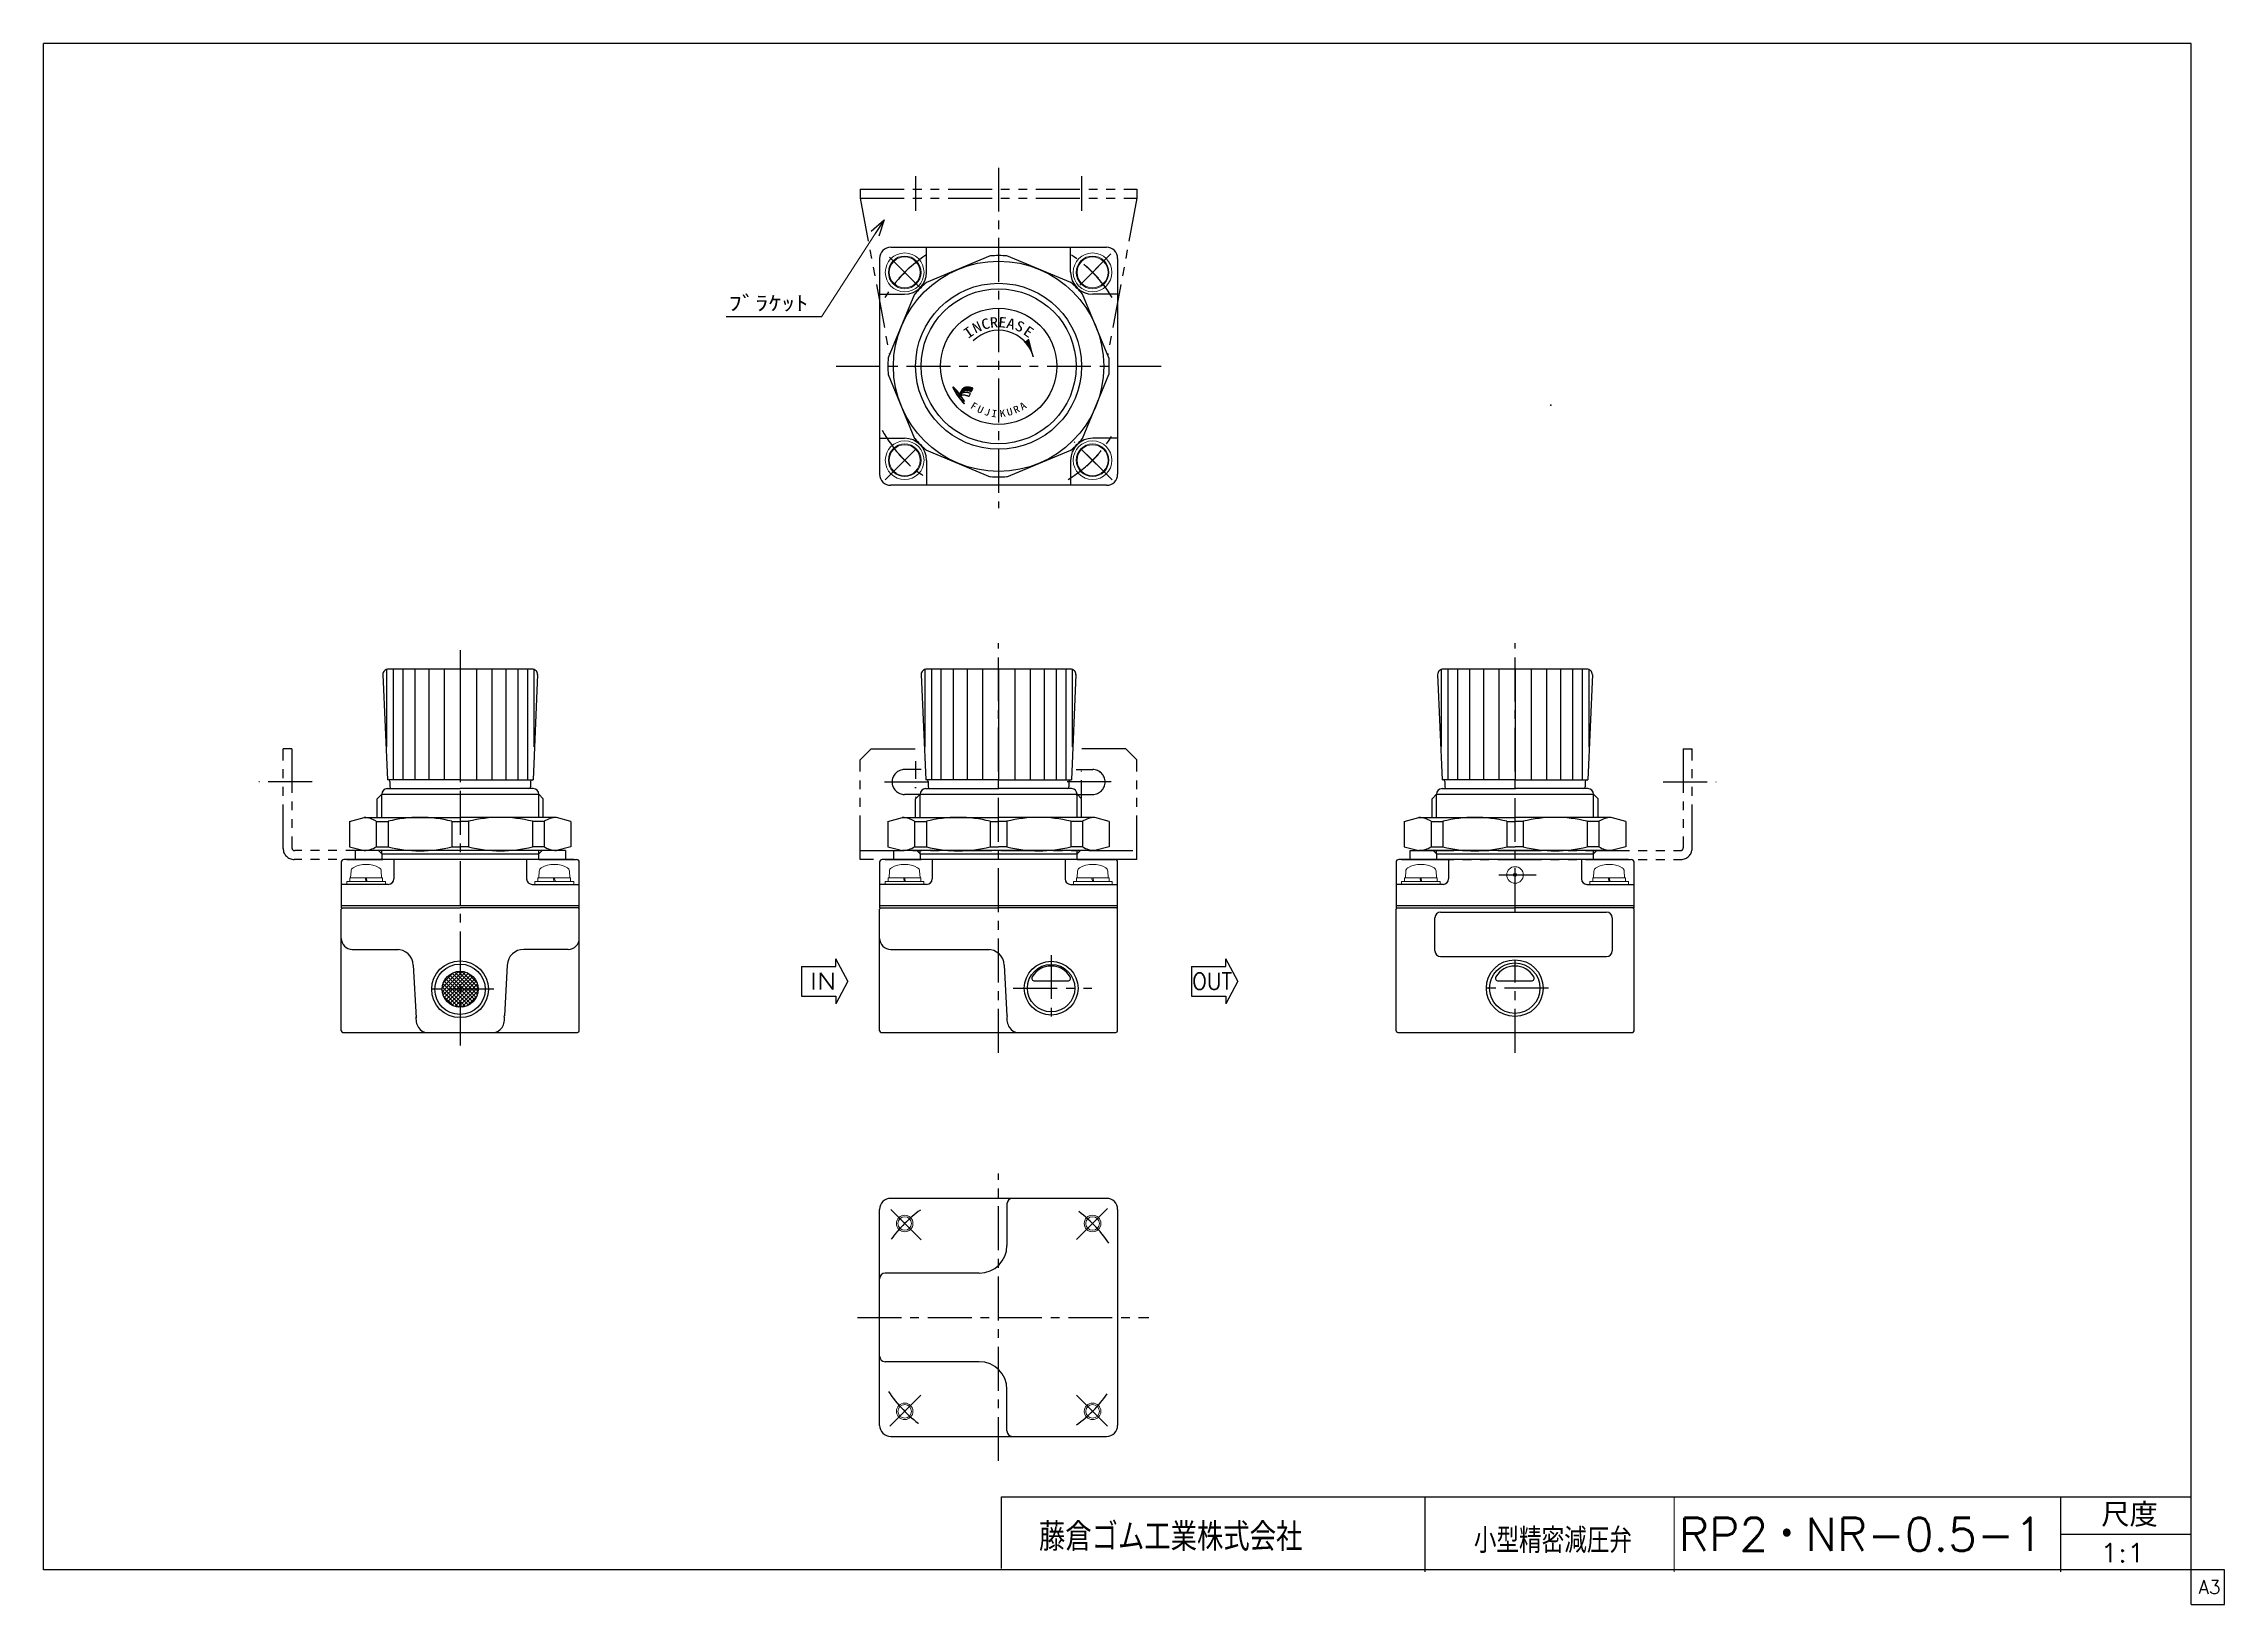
# Model space of a CAD drawing. Header units: millimetres. Extents: x -190 to 204, y -140 to 142.
import ezdxf
from ezdxf.enums import TextEntityAlignment as Align

# ---------------------------------------------------------------- set-up
doc = ezdxf.new("R2010")
doc.units = ezdxf.units.MM
doc.header["$LTSCALE"] = 0.25
doc.header["$PDSIZE"] = 1
for name, pattern in [('CENTER', [50.8, 31.75, -6.35, 6.35, -6.35]), ('DIVIDE', [31.75, 12.7, -6.35, 0, -6.35, 0, -6.35]), ('PHANTOM', [63.5, 31.75, -6.35, 6.35, -6.35, 6.35, -6.35])]:
    doc.linetypes.add(name, pattern=pattern)
doc.layers.add('Layer0014', color=7, linetype='Continuous')
doc.layers.add('ZUWAKU', color=7, linetype='Continuous')
doc.styles.add('FdaStyle0', font='txt.shx', dxfattribs={"width": 0.8, "bigfont": 'bigfont'})
doc.styles.add('FdaStyle1', font='ＭＳ ゴシック', dxfattribs={"width": 0.616})

msp = doc.modelspace()

# ---------------------------------------------------------------- texts
at = {"color": 4, "style": 'FdaStyle0'}
for s, height, width, p, p2 in [('ﾌﾞﾗｹｯﾄ', 3, 0.8, (-66.25, 93.01), (-51.85, 93.01)), ('IN', 3, 0.8, (-51.57, -29.42), (-46.77, -29.42)), ('OUT', 3, 0.8, (17.54, -29.42), (24.74, -29.42)), ('尺度', 4.275, 0.995614, (181.76, -126.47), (191.98, -126.47)), ('藤倉ゴム工業株式会社', 5.062, 0.783333, (-10.17, -130.83), (37.42, -130.83)), ('小型精密減圧弁', 4.5, 0.755952, (68.4, -131.21), (96.97, -131.21)), ('1:1', 3.375, 0.8, (181.56, -132.9), (189.66, -132.9))]:
    msp.add_text(s, height=height, dxfattribs=dict(at, width=width)).set_placement(p, p2, align=Align.FIT)
at = {"color": 4, "style": 'FdaStyle1', "width": 1.230769}
for s, height, rotation, p, p2 in [('N', 1.87, 25, (-21.67, 89.1), (-20.31, 89.73)), ('C', 1.87, 15, (-20.31, 89.76), (-18.86, 90.15)), ('R', 1.87, 5, (-18.97, 90.14), (-17.47, 90.27)), ('E', 1.87, 355, (-17.58, 90.28), (-16.09, 90.15)), ('A', 1.87, 345, (-16.19, 90.18), (-14.75, 89.79)), ('S', 1.87, 335, (-14.7, 89.89), (-13.34, 89.26)), ('I', 1.87, 35, (-22.96, 88.14), (-21.73, 89)), ('E', 1.87, 325, (-13.18, 89.11), (-11.95, 88.25)), ('F', 1.3, 328, (-22.69, 75.73), (-21.81, 75.18)), ('U', 1.3, 336, (-21.49, 75.01), (-20.54, 74.58)), ('J', 1.3, 344, (-20.2, 74.46), (-19.2, 74.17)), ('I', 1.3, 352, (-18.85, 74.1), (-17.82, 73.95)), ('K', 1.3, 8, (-17.17, 73.98), (-16.14, 74.13)), ('U', 1.3, 16, (-15.79, 74.2), (-14.78, 74.49)), ('R', 1.3, 24, (-14.45, 74.61), (-13.49, 75.04)), ('A', 1.3, 32, (-13.18, 75.2), (-12.29, 75.76))]:
    msp.add_text(s, height=height, rotation=rotation, dxfattribs=at).set_placement(p, p2, align=Align.FIT)
at = {"layer": 'Layer0014', "color": 4, "style": 'FdaStyle0', "width": 0.815985}
msp.add_text('RP2・NR-0.5-1', height=6, dxfattribs=at).set_placement((105.43, -130.84), (171.28, -130.84), align=Align.FIT)
at = {"layer": 'ZUWAKU', "color": 7, "style": 'FdaStyle0', "width": 0.8}
msp.add_text('A3', height=2.5, dxfattribs=at).set_placement((199.31, -138.62), (203.31, -138.62), align=Align.FIT)

# ---------------------------------------------------------------- blocks, each defined once
blk = doc.blocks.new('DC_GROUP_RP2・NR-0.5-1_2')
at = {"color": 4, "linetype": 'Continuous', "lineweight": 25}
blk.add_line((-22.51, 79.35), (-22.6, 79.37), dxfattribs=at)
for centre, radius, start, end in [((-23.03, 78.12), 1.35, 146.3137, 150.2603), ((-20.43, 76.48), 4.43, 145.7977, 147.2876), ((-23.74, 78.72), 0.428, 137.9478, 145.4483), ((-19.64, 75.35), 5.74, 139.6104, 140.4429), ((-23.35, 78.51), 0.863, 133.8815, 139.3431), ((-23.55, 78.71), 0.579, 126.6419, 133.6018), ((-30.28, 88.03), 10.92, 305.802, 306.198), ((-23.16, 78.37), 1.09, 123.5906, 128.4094), ((-23.37, 78.64), 0.747, 113.6113, 121.5603), ((-23.13, 78.15), 1.29, 109.8131, 114.4884), ((-23.16, 78.17), 1.26, 105.6944, 109.3068), ((-23.36, 78.92), 0.485, 101.7235, 106.5255), ((-23.12, 77.9), 1.54, 99.1241, 102.6775), ((-23.16, 78.07), 1.36, 93.8559, 98.561), ((-23.16, 78.09), 1.35, 90.2765, 94.1452), ((-23.17, 77.68), 1.75, 87.3084, 89.7512), ((-23.45, 69.8), 9.64, 87.3301, 87.8618), ((-23.05, 78.27), 1.16, 84.1175, 87.6106), ((-23.47, 74.82), 4.64, 82.4113, 83.3245), ((-23.59, 73.2), 6.25, 82.4618, 83.2741), ((-22.97, 77.96), 1.46, 78.7109, 82.0424), ((-23.86, 73.57), 5.93, 77.6612, 78.5158), ((-23.37, 75.28), 4.16, 76.5305, 78.1041), ((-24.18, 71.93), 7.61, 75.3044, 76.4448), ((-23.54, 74.39), 5.06, 74.0939, 75.2655), ((-22.27, 77.65), 2.25, 154.1596, 156.5211), ((-20.1, 76.5), 4.7, 151.9983, 153.0993), ((-21.51, 77.34), 3.06, 151.7036, 153.3939)]:
    blk.add_arc(centre, radius, start, end, dxfattribs=at)
blk = doc.blocks.new('DC_GROUP_RP2・NR-0.5-1_3')
at = {"color": 4, "linetype": 'Continuous', "lineweight": 25}
blk.add_line((-24.39, 78.42), (-24.49, 78.23), dxfattribs=at)
for centre, radius, start, end in [((-19.02, 75.55), 6.08, 155.7385, 157.3306), ((-17.04, 74.58), 8.29, 153.8872, 155.2023), ((-3.37, 68.2), 23.37, 153.7299, 154.0739)]:
    blk.add_arc(centre, radius, start, end, dxfattribs=at)
blk = doc.blocks.new('DC_GROUP_RP2・NR-0.5-1_4')
at = {"color": 4, "linetype": 'Continuous', "lineweight": 25}
for centre, radius, start, end in [((-23.39, 77.88), 0.935, 87.9667, 103.3335), ((-23.34, 77.1), 1.71, 82.9246, 90.3904), ((-17.65, 74.24), 7.73, 150.2166, 151.9818), ((-22.04, 76.78), 2.66, 143.5786, 150.7996), ((-22.47, 77.05), 2.15, 134.1532, 142.386), ((-23.65, 78.28), 0.451, 115.6669, 136.3331), ((-23.25, 77.61), 1.23, 106.453, 118.6432), ((-23.78, 73.98), 4.86, 78.9614, 82.3102), ((-23.48, 75.33), 3.48, 76.1085, 79.5651), ((-24.75, 70.46), 8.51, 74.2397, 75.6821)]:
    blk.add_arc(centre, radius, start, end, dxfattribs=at)
blk = doc.blocks.new('DC_GROUP_RP2・NR-0.5-1_5')
at = {"color": 4, "linetype": 'Continuous', "lineweight": 25}
for centre, radius, start, end in [((-53, 92.35), 33.56, 336.0229, 336.3317), ((1.47, 68.22), 26.01, 155.4396, 155.8221), ((-14.33, 75.56), 8.6, 155.419, 156.1641), ((-22.21, 79.13), 0.143, 52.5201, 66.2857), ((-22.78, 79.46), 0.712, 332.7063, 339.2217), ((-22.14, 79.22), 0.0258, 332.3209, 49.311), ((-22.42, 78.7), 0.0529, 252.8981, 295.1278), ((-22.68, 79.08), 0.514, 303.2931, 308.7069), ((-22.37, 78.71), 0.0276, 285.4206, 1.2643)]:
    blk.add_arc(centre, radius, start, end, dxfattribs=at)
blk = doc.blocks.new('DC_GROUP_RP2・NR-0.5-1_6')
at = {"color": 4, "linetype": 'Continuous', "lineweight": 25}
for centre, radius, start, end in [((-23.48, 77.44), 1.06, 101.4115, 111.7469), ((-23.52, 77.23), 1.26, 88.7756, 97.5488), ((-23.43, 76.94), 1.55, 84.5826, 92.4321), ((-23.6, 76.29), 2.22, 75.5586, 81.7984), ((-28.44, 54.94), 24.11, 76.5307, 77.0586), ((-27.05, 61.32), 17.58, 75.2581, 76.0873)]:
    blk.add_arc(centre, radius, start, end, dxfattribs=at)
blk = doc.blocks.new('DC_GROUP_RP2・NR-0.5-1_7')
at = {"color": 4, "linetype": 'Continuous', "lineweight": 25}
for centre, radius, start, end in [((-19.61, 74.77), 5.74, 146.4952, 148.654), ((-22.96, 76.98), 1.73, 140.1478, 146.2166), ((-23.01, 77.02), 1.66, 133.9103, 140.1366), ((-23.39, 77.43), 1.11, 124.9045, 134.3384), ((-23.17, 77.04), 1.55, 116.7491, 123.3108)]:
    blk.add_arc(centre, radius, start, end, dxfattribs=at)
blk = doc.blocks.new('DC_GROUP_RP2・NR-0.5-1_8')
at = {"color": 4, "linetype": 'Continuous', "lineweight": 25}
for centre, radius, start, end in [((-23.72, 77.17), 0.882, 125.0997, 135.311), ((-23.9, 77.38), 0.609, 106.7194, 123.1077), ((-23.82, 77.12), 0.889, 95.0209, 106.77), ((-23.83, 77.21), 0.792, 83.4318, 94.9938), ((-23.91, 76.39), 1.62, 77.2777, 83.6899), ((-24.65, 73.28), 4.81, 74.4539, 76.9118), ((-25.42, 70.05), 8.13, 73.7332, 75.3101), ((-39.28, 26.34), 53.99, 72.4107, 72.6038), ((-22.27, 80.2), 2.5, 253.7235, 257.0779)]:
    blk.add_arc(centre, radius, start, end, dxfattribs=at)
blk = doc.blocks.new('DC_GROUP_RP2・NR-0.5-1_9')
at = {"color": 4, "linetype": 'Continuous', "lineweight": 25}
for centre, radius, start, end in [((-22.83, 77.84), 0.073, 272.1073, 297.0668), ((-22.86, 77.87), 0.109, 305.6302, 324.6945)]:
    blk.add_arc(centre, radius, start, end, dxfattribs=at)
blk = doc.blocks.new('DC_GROUP_RP2・NR-0.5-1_10')
at = {"color": 4, "linetype": 'Continuous', "lineweight": 25}
for centre, radius, start, end in [((-22.59, 78.29), 0.0381, 38.3896, 74.0601), ((-22.61, 78.29), 0.0481, 350.6874, 21.1754)]:
    blk.add_arc(centre, radius, start, end, dxfattribs=at)
blk = doc.blocks.new('DC_GROUP_RP2・NR-0.5-1_11')
at = {"color": 4, "linetype": 'Continuous', "lineweight": 25}
for centre, radius, start, end in [((-45.22, 63.13), 25.61, 33.693, 34.9555), ((-39.82, 66.92), 19.02, 31.6958, 33.2354)]:
    blk.add_arc(centre, radius, start, end, dxfattribs=at)
blk = doc.blocks.new('DC_GROUP_RP2・NR-0.5-1_12')
at = {"color": 4, "linetype": 'Continuous', "lineweight": 25}
for centre, radius, start, end in [((-41.14, 65.55), 20.82, 34.3135, 35.9326), ((-35.5, 69.58), 13.89, 31.5928, 33.7135)]:
    blk.add_arc(centre, radius, start, end, dxfattribs=at)
blk = doc.blocks.new('DC_GROUP_RP2・NR-0.5-1_13')
at = {"color": 4, "linetype": 'Continuous', "lineweight": 25}
for centre, radius, start, end in [((-23.7, 76.93), 0.0743, 291.388, 320.612), ((-23.69, 76.9), 0.056, 336.9074, 12.2453)]:
    blk.add_arc(centre, radius, start, end, dxfattribs=at)
blk = doc.blocks.new('DC_GROUP_RP2・NR-0.5-1_14')
at = {"color": 4, "linetype": 'Continuous', "lineweight": 25}
for centre, radius, start, end in [((-23.7, 76.46), 0.0169, 260.8193, 351.1807), ((-23.98, 76.5), 0.303, 352.0672, 4.6376)]:
    blk.add_arc(centre, radius, start, end, dxfattribs=at)
blk = doc.blocks.new('DC_GROUP_RP2・NR-0.5-1_15')
at = {"color": 4, "linetype": 'Continuous', "lineweight": 25}
for centre, radius, start, end in [((-24.56, 78.89), 0.67, 192.2371, 200.6896), ((-23.77, 79.21), 1.52, 201.5019, 208.2552), ((-19.59, 81.44), 6.26, 208.0826, 210.419), ((-20.95, 80.6), 4.66, 210.0026, 213.4797), ((-8.12, 89.03), 20.01, 213.3592, 214.7519), ((-16.77, 83), 9.46, 214.6023, 216.9552), ((-12.76, 86.14), 14.56, 217.3477, 218.6891), ((-13.9, 85.03), 12.98, 218.0128, 219.9295), ((-22.27, 78.04), 2.07, 220.2779, 227.3133)]:
    blk.add_arc(centre, radius, start, end, dxfattribs=at)
blk = doc.blocks.new('DC_GROUP_RP2・NR-0.5-1_16')
at = {"color": 4, "linetype": 'Continuous', "lineweight": 25}
for centre, radius, start, end in [((-26.35, 77.18), 1.99, 46.4098, 53.1264), ((-27.09, 76.49), 3.01, 39.4447, 45.1725), ((-31.43, 72.9), 8.63, 37.5621, 39.5655)]:
    blk.add_arc(centre, radius, start, end, dxfattribs=at)
blk = doc.blocks.new('DC_GROUP_RP2・NR-0.5-1_17')
at = {"color": 4, "linetype": 'Continuous', "lineweight": 25}
for centre, radius, start, end in [((-25.17, 78.76), 0.0485, 137.1831, 190.911), ((-25.21, 78.7), 0.0872, 48.1818, 84.101)]:
    blk.add_arc(centre, radius, start, end, dxfattribs=at)
blk = doc.blocks.new('DC_GROUP_RP2・NR-0.5-1_18')
at = {"color": 4, "linetype": 'Continuous', "lineweight": 25}
for centre, radius, start, end in [((-24.59, 78.2), 0.0442, 283.2865, 322.9887), ((-24.76, 78.3), 0.237, 328.3091, 341.1705)]:
    blk.add_arc(centre, radius, start, end, dxfattribs=at)
blk = doc.blocks.new('DC_GROUP_RP2・NR-0.5-1_19')
at = {"color": 4, "linetype": 'Continuous', "lineweight": 25}
for centre, radius, start, end in [((-26.63, 78.03), 1.72, 47.4334, 54.4999), ((-28.64, 75.92), 4.64, 42.8097, 46.8039), ((-30.8, 73.92), 7.58, 40.4704, 42.783), ((-33.87, 71.14), 11.72, 39.1649, 41.0993), ((-33.25, 71.79), 10.84, 36.4519, 38.5629)]:
    blk.add_arc(centre, radius, start, end, dxfattribs=at)
blk = doc.blocks.new('DC_GROUP_RP2・NR-0.5-1_20')
at = {"color": 4, "linetype": 'Continuous', "lineweight": 25}
for centre, radius, start, end in [((-25.59, 79.34), 0.127, 138.8509, 166.2792), ((-25.64, 79.35), 0.0836, 86.8462, 123.2548)]:
    blk.add_arc(centre, radius, start, end, dxfattribs=at)
blk = doc.blocks.new('DC_GROUP_RP2・NR-0.5-1_21')
at = {"color": 4, "linetype": 'Continuous', "lineweight": 25}
for centre, radius, start, end in [((-24.43, 79.67), 1.32, 193.3258, 201.5156), ((-23.49, 80.1), 2.34, 202.9342, 210.0439), ((-16.4, 84.11), 10.49, 209.6145, 211.8441), ((-12.46, 86.49), 15.1, 211.6163, 213.1514), ((5.63, 98.41), 36.76, 213.2841, 213.9605)]:
    blk.add_arc(centre, radius, start, end, dxfattribs=at)
blk = doc.blocks.new('DC_GROUP_RP2・NR-0.5-1_22')
at = {"color": 4, "linetype": 'Continuous', "lineweight": 25}
for centre, radius, start, end in [((14.15, 106.39), 48.32, 216.1662, 216.4812), ((-1.83, 94.59), 28.45, 216.5121, 217.1406), ((42.15, 128.06), 83.72, 217.2285, 217.4483), ((-17.47, 82.32), 8.58, 217.0043, 218.598), ((-17.92, 82.06), 8.06, 219.1584, 220.9647), ((-18.15, 81.78), 7.7, 220.5305, 222.5038), ((-21.48, 78.77), 3.22, 223.039, 226.3838)]:
    blk.add_arc(centre, radius, start, end, dxfattribs=at)
blk = doc.blocks.new('DC_GROUP_RP2・NR-0.5-1_23')
at = {"color": 4, "linetype": 'Continuous', "lineweight": 25}
for p, q in [((-24.2, 78.81), (-23.74, 78.74)), ((-24.18, 78.84), (-23.68, 78.76)), ((-24.16, 78.87), (-23.61, 78.79)), ((-24.14, 78.9), (-23.5, 78.8)), ((-24.11, 78.94), (-23.32, 78.81)), ((-24.09, 78.97), (-22.35, 78.69)), ((-24.07, 79), (-22.33, 78.73)), ((-24.04, 79.03), (-22.32, 78.76)), ((-24.02, 79.06), (-22.3, 78.79)), ((-23.99, 79.09), (-22.29, 78.83)), ((-23.96, 79.12), (-22.27, 78.86)), ((-23.93, 79.16), (-22.26, 78.89)), ((-23.89, 79.18), (-22.24, 78.92)), ((-23.85, 79.21), (-22.23, 78.96)), ((-23.81, 79.24), (-22.21, 78.99)), ((-23.77, 79.27), (-22.2, 79.02)), ((-23.72, 79.3), (-22.18, 79.06)), ((-23.66, 79.33), (-22.17, 79.09)), ((-23.6, 79.35), (-22.15, 79.12)), ((-23.53, 79.38), (-22.14, 79.16)), ((-23.45, 79.4), (-22.12, 79.19)), ((-23.35, 79.42), (-22.11, 79.22)), ((-23.2, 79.43), (-22.18, 79.27)), ((-22.86, 79.41), (-22.64, 79.38)), ((-24.64, 77.89), (-24.48, 77.86)), ((-24.63, 77.92), (-24.46, 77.89)), ((-24.62, 77.85), (-24.5, 77.83)), ((-24.61, 77.95), (-24.45, 77.93)), ((-24.6, 77.99), (-24.43, 77.96)), ((-24.59, 77.81), (-24.51, 77.8)), ((-24.58, 78.02), (-24.41, 77.99)), ((-24.57, 78.05), (-24.39, 78.02)), ((-24.56, 77.77), (-24.54, 77.76)), ((-24.55, 78.09), (-24.37, 78.06)), ((-24.54, 78.12), (-24.35, 78.09)), ((-24.52, 78.15), (-24.34, 78.12)), ((-24.51, 78.18), (-24.32, 78.15)), ((-24.49, 78.22), (-24.3, 78.19)), ((-24.47, 78.25), (-24.28, 78.22)), ((-24.46, 78.28), (-24.26, 78.25)), ((-24.44, 78.32), (-24.23, 78.28)), ((-24.43, 78.35), (-24.21, 78.31)), ((-24.41, 78.38), (-24.19, 78.35)), ((-24.39, 78.41), (-24.17, 78.38)), ((-24.38, 78.45), (-24.14, 78.41)), ((-24.36, 78.48), (-24.11, 78.44)), ((-24.35, 78.51), (-24.09, 78.47)), ((-24.33, 78.55), (-24.06, 78.5)), ((-24.32, 78.58), (-24.03, 78.53)), ((-24.3, 78.61), (-24, 78.56)), ((-24.28, 78.64), (-23.97, 78.6)), ((-24.27, 78.68), (-23.94, 78.63)), ((-24.25, 78.71), (-23.9, 78.65)), ((-24.23, 78.74), (-23.85, 78.68)), ((-24.22, 78.78), (-23.8, 78.71)), ((-22.6, 78.7), (-22.39, 78.66))]:
    blk.add_line(p, q, dxfattribs=at)
blk = doc.blocks.new('DC_GROUP_RP2・NR-0.5-1_24')
at = {"color": 4, "linetype": 'Continuous', "lineweight": 25}
for p, q in [((-24.27, 77.78), (-24.2, 77.77)), ((-24.27, 77.75), (-24.18, 77.73)), ((-24.24, 77.71), (-24.15, 77.69)), ((-24.21, 77.67), (-24.12, 77.65)), ((-24.18, 77.63), (-24.09, 77.61)), ((-24.15, 77.59), (-24.07, 77.57)), ((-24.13, 77.55), (-24.04, 77.53)), ((-24.1, 77.51), (-24.01, 77.5)), ((-24.07, 77.47), (-23.98, 77.46)), ((-24.04, 77.43), (-23.96, 77.42)), ((-24.02, 77.39), (-23.93, 77.38)), ((-23.99, 77.35), (-23.91, 77.34)), ((-23.96, 77.31), (-23.88, 77.3)), ((-23.93, 77.27), (-23.85, 77.26)), ((-23.91, 77.23), (-23.83, 77.22)), ((-23.88, 77.19), (-23.8, 77.18)), ((-23.86, 77.15), (-23.78, 77.14)), ((-23.83, 77.11), (-23.75, 77.1)), ((-23.8, 77.07), (-23.73, 77.06)), ((-23.78, 77.03), (-23.7, 77.02)), ((-23.75, 76.99), (-23.68, 76.98)), ((-23.73, 76.95), (-23.65, 76.94)), ((-23.71, 76.92), (-23.63, 76.9)), ((-23.68, 76.88), (-23.65, 76.87))]:
    blk.add_line(p, q, dxfattribs=at)
blk = doc.blocks.new('DC_GROUP_RP2・NR-0.5-1_25')
at = {"color": 4, "linetype": 'Continuous', "lineweight": 25}
for p, q in [((-25.7, 79.39), (-25.53, 79.36)), ((-25.7, 79.35), (-25.48, 79.32)), ((-25.69, 79.31), (-25.44, 79.27)), ((-25.68, 79.42), (-25.59, 79.4)), ((-25.68, 79.28), (-25.39, 79.23)), ((-25.67, 79.24), (-25.35, 79.19)), ((-25.66, 79.2), (-25.31, 79.15)), ((-25.64, 79.16), (-25.27, 79.1)), ((-25.62, 79.13), (-25.23, 79.06)), ((-25.61, 79.09), (-25.19, 79.02)), ((-25.59, 79.05), (-25.15, 78.98)), ((-25.57, 79.01), (-25.12, 78.94)), ((-25.55, 78.97), (-25.08, 78.9)), ((-25.53, 78.93), (-25.05, 78.86)), ((-25.5, 78.89), (-25.01, 78.82)), ((-25.48, 78.85), (-24.98, 78.77)), ((-25.46, 78.82), (-25.21, 78.78)), ((-25.44, 78.78), (-25.21, 78.74)), ((-25.41, 78.74), (-25.2, 78.7)), ((-25.39, 78.7), (-25.19, 78.67)), ((-25.36, 78.66), (-25.18, 78.63)), ((-25.34, 78.62), (-25.16, 78.59)), ((-25.32, 78.58), (-25.14, 78.55)), ((-25.29, 78.54), (-25.12, 78.51)), ((-25.27, 78.5), (-25.1, 78.48)), ((-25.24, 78.46), (-25.08, 78.44)), ((-25.22, 78.42), (-25.06, 78.4)), ((-25.19, 78.38), (-25.04, 78.36)), ((-25.17, 78.34), (-25.02, 78.32)), ((-25.15, 78.77), (-24.94, 78.73)), ((-25.14, 78.3), (-24.99, 78.28)), ((-25.12, 78.27), (-24.97, 78.24)), ((-25.09, 78.72), (-24.91, 78.69)), ((-25.09, 78.23), (-24.95, 78.2)), ((-25.07, 78.19), (-24.92, 78.16)), ((-25.04, 78.68), (-24.87, 78.65)), ((-25.04, 78.15), (-24.9, 78.12)), ((-25.01, 78.11), (-24.87, 78.09)), ((-24.99, 78.64), (-24.84, 78.61)), ((-24.99, 78.07), (-24.85, 78.05)), ((-24.96, 78.03), (-24.82, 78.01)), ((-24.95, 78.59), (-24.8, 78.57)), ((-24.93, 77.99), (-24.8, 77.97)), ((-24.91, 78.55), (-24.77, 78.53)), ((-24.91, 77.95), (-24.77, 77.93)), ((-24.88, 77.91), (-24.74, 77.89)), ((-24.87, 78.51), (-24.74, 78.49)), ((-24.85, 77.87), (-24.72, 77.85)), ((-24.83, 78.47), (-24.71, 78.45)), ((-24.82, 77.83), (-24.69, 77.81)), ((-24.8, 78.43), (-24.68, 78.41)), ((-24.8, 77.79), (-24.66, 77.77)), ((-24.77, 78.39), (-24.64, 78.37)), ((-24.77, 77.75), (-24.64, 77.73)), ((-24.74, 77.71), (-24.61, 77.69)), ((-24.73, 78.35), (-24.61, 78.33)), ((-24.71, 77.67), (-24.58, 77.65)), ((-24.7, 78.31), (-24.58, 78.29)), ((-24.68, 77.63), (-24.55, 77.61)), ((-24.67, 78.26), (-24.55, 78.25)), ((-24.65, 77.59), (-24.53, 77.57)), ((-24.63, 78.22), (-24.54, 78.21)), ((-24.62, 77.55), (-24.5, 77.53)), ((-24.6, 78.18), (-24.56, 78.18)), ((-24.59, 77.51), (-24.47, 77.49)), ((-24.56, 77.47), (-24.44, 77.45)), ((-24.53, 77.43), (-24.41, 77.41)), ((-24.5, 77.39), (-24.38, 77.37)), ((-24.46, 77.35), (-24.35, 77.33)), ((-24.43, 77.31), (-24.32, 77.29)), ((-24.4, 77.27), (-24.29, 77.25)), ((-24.37, 77.23), (-24.26, 77.21)), ((-24.34, 77.19), (-24.23, 77.17)), ((-24.31, 77.15), (-24.2, 77.13)), ((-24.28, 77.11), (-24.16, 77.09)), ((-24.25, 77.06), (-24.13, 77.05)), ((-24.22, 77.02), (-24.1, 77.01)), ((-24.19, 76.98), (-24.07, 76.97)), ((-24.15, 76.94), (-24.04, 76.92)), ((-24.12, 76.9), (-24, 76.88)), ((-24.09, 76.86), (-23.97, 76.84)), ((-24.05, 76.82), (-23.94, 76.8)), ((-24.02, 76.78), (-23.9, 76.76)), ((-23.98, 76.74), (-23.87, 76.72)), ((-23.94, 76.7), (-23.83, 76.68)), ((-23.91, 76.66), (-23.8, 76.64)), ((-23.87, 76.62), (-23.76, 76.6)), ((-23.83, 76.57), (-23.72, 76.56)), ((-23.79, 76.53), (-23.68, 76.51)), ((-23.75, 76.49), (-23.68, 76.48)), ((-23.71, 76.45), (-23.69, 76.44))]:
    blk.add_line(p, q, dxfattribs=at)
blk = doc.blocks.new('DC_GROUP_RP2・NR-0.5-1_1')
at = {"color": 4, "linetype": 'Continuous', "lineweight": 25}
for p, q in [((-24.63, 77.9), (-24.64, 77.89)), ((-24.64, 77.89), (-24.56, 77.76)), ((-24.56, 77.76), (-24.52, 77.79)), ((-24.51, 77.76), (-24.53, 77.72)), ((-24.53, 77.72), (-24.47, 77.65)), ((-24.47, 77.87), (-24.52, 77.79)), ((-24.47, 77.65), (-24.45, 77.67)), ((-24.35, 77.79), (-24.45, 77.67)), ((-24.23, 77.81), (-24.29, 77.77)), ((-22.77, 77.8), (-22.56, 78.28))]:
    blk.add_line(p, q, dxfattribs=at)
at = {"linetype": 'Continuous'}
for name in ['DC_GROUP_RP2・NR-0.5-1_20', 'DC_GROUP_RP2・NR-0.5-1_21', 'DC_GROUP_RP2・NR-0.5-1_25', 'DC_GROUP_RP2・NR-0.5-1_19', 'DC_GROUP_RP2・NR-0.5-1_23', 'DC_GROUP_RP2・NR-0.5-1_4', 'DC_GROUP_RP2・NR-0.5-1_2', 'DC_GROUP_RP2・NR-0.5-1_5', 'DC_GROUP_RP2・NR-0.5-1_17', 'DC_GROUP_RP2・NR-0.5-1_15', 'DC_GROUP_RP2・NR-0.5-1_16', 'DC_GROUP_RP2・NR-0.5-1_22', 'DC_GROUP_RP2・NR-0.5-1_3', 'DC_GROUP_RP2・NR-0.5-1_18', 'DC_GROUP_RP2・NR-0.5-1_7', 'DC_GROUP_RP2・NR-0.5-1_8', 'DC_GROUP_RP2・NR-0.5-1_12', 'DC_GROUP_RP2・NR-0.5-1_24', 'DC_GROUP_RP2・NR-0.5-1_11', 'DC_GROUP_RP2・NR-0.5-1_6', 'DC_GROUP_RP2・NR-0.5-1_14', 'DC_GROUP_RP2・NR-0.5-1_13', 'DC_GROUP_RP2・NR-0.5-1_9', 'DC_GROUP_RP2・NR-0.5-1_10']:
    blk.add_blockref(name, (0, 0), dxfattribs=at)
blk = doc.blocks.new('DC_GROUP_RP2・NR-0.5-1_26')
at = {"color": 4, "linetype": 'Continuous', "lineweight": 25}
for p, q in [((-18.97, 103.14), (-30.5, 98.36)), ((-4.42, 98.36), (-15.96, 103.14)), ((-32.63, 96.24), (-37.41, 84.7)), ((2.48, 84.7), (-2.3, 96.24)), ((-37.41, 81.69), (-32.63, 70.15)), ((-2.3, 70.15), (2.48, 81.69)), ((-30.5, 68.03), (-18.97, 63.25)), ((-15.96, 63.25), (-4.42, 68.03))]:
    blk.add_line(p, q, dxfattribs=at)
blk.add_circle((-17.46, 83.2), 19, dxfattribs=at)
for start, end in [(85.6949, 94.3051), (130.6949, 139.3051), (40.6949, 49.3051), (175.6949, 184.3051), (355.6949, 4.3051), (220.6949, 229.3051), (310.6949, 319.3051), (265.6949, 274.3051)]:
    blk.add_arc((-17.46, 83.2), 20, start, end, dxfattribs=at)
blk = doc.blocks.new('DC_GROUP_RP2・NR-0.5-1_27')
at = {"color": 4, "linetype": 'Continuous', "lineweight": 25}
for p, q in [((-117.96, -29.06), (-115.03, -26.13)), ((-117.95, -29.76), (-114.33, -26.14)), ((-117.83, -30.34), (-113.75, -26.26)), ((-117.73, -28.13), (-115.96, -26.36)), ((-117.62, -30.84), (-113.25, -26.47)), ((-117.35, -31.28), (-112.81, -26.74)), ((-117.35, -27.45), (-112.81, -31.99)), ((-117.02, -31.66), (-112.43, -27.07)), ((-117.02, -27.07), (-112.43, -31.66)), ((-116.64, -26.74), (-112.1, -31.28)), ((-116.64, -31.99), (-112.1, -27.45)), ((-116.21, -26.47), (-111.83, -30.84)), ((-115.7, -26.26), (-111.63, -30.34)), ((-115.12, -26.14), (-111.5, -29.76)), ((-114.43, -26.13), (-111.49, -29.06)), ((-113.49, -26.36), (-111.72, -28.13)), ((-117.96, -29.66), (-115.03, -32.6)), ((-117.95, -28.97), (-114.33, -32.59)), ((-117.83, -28.39), (-113.75, -32.46)), ((-117.73, -30.6), (-115.96, -32.37)), ((-117.62, -27.88), (-113.25, -32.26)), ((-116.21, -32.26), (-111.83, -27.88)), ((-115.7, -32.46), (-111.63, -28.39)), ((-115.12, -32.59), (-111.5, -28.97)), ((-114.43, -32.6), (-111.49, -29.66)), ((-113.49, -32.37), (-111.72, -30.6))]:
    blk.add_line(p, q, dxfattribs=at)
blk = doc.blocks.new('DC_GROUP_RP2・NR-0.5-1_28')
at = {"color": 4, "linetype": 'Continuous', "lineweight": 25}
for p, q in [((-37.46, 0.98), (-34.84, 1.69)), ((-37.46, 0.98), (-37.46, -3.61)), ((-34.84, 1.69), (-17.46, 1.69)), ((-32.63, 0.98), (-32.63, -3.61)), ((-32.63, 0.98), (-30.5, 0.98)), ((-30.5, 0.98), (-30.5, -3.61)), ((-18.97, 0.98), (-18.97, -3.61)), ((-18.97, 0.98), (-17.46, 0.98)), ((-0.09, 1.69), (-17.46, 1.69)), ((-15.96, 0.98), (-17.46, 0.98)), ((-15.96, 0.98), (-15.96, -3.61)), ((-4.42, 0.98), (-4.42, -3.61)), ((-2.3, 0.98), (-4.42, 0.98)), ((-2.3, 0.98), (-2.3, -3.61)), ((2.54, 0.98), (-0.09, 1.69)), ((2.54, 0.98), (2.54, -3.61)), ((-37.46, -3.61), (-34.84, -4.31)), ((-32.63, -3.61), (-30.5, -3.61)), ((-18.97, -3.61), (-17.46, -3.61)), ((-15.96, -3.61), (-17.46, -3.61)), ((-2.3, -3.61), (-4.42, -3.61)), ((2.54, -3.61), (-0.09, -4.31))]:
    blk.add_line(p, q, dxfattribs=at)
for centre, radius, start, end in [((-35.05, -2.8), 4.49, 57.408, 87.408), ((-24.74, -21.94), 23.64, 75.8743, 104.1257), ((-10.19, -21.94), 23.64, 75.8743, 104.1257), ((0.12, -2.8), 4.49, 92.592, 122.592), ((-35.05, 0.17), 4.49, 272.592, 302.592), ((-24.74, 19.31), 23.64, 255.8743, 284.1257), ((-10.19, 19.31), 23.64, 255.8743, 284.1257), ((0.12, 0.17), 4.49, 237.408, 267.408)]:
    blk.add_arc(centre, radius, start, end, dxfattribs=at)
blk = doc.blocks.new('DC_GROUP_RP2・NR-0.5-1_29')
at = {"color": 4, "linetype": 'Continuous', "lineweight": 25}
for p, q in [((-134.73, 0.98), (-132.11, 1.69)), ((-134.73, 0.98), (-134.73, -3.61)), ((-132.11, 1.69), (-114.73, 1.69)), ((-129.89, 0.98), (-129.89, -3.61)), ((-129.89, 0.98), (-127.77, 0.98)), ((-127.77, 0.98), (-127.77, -3.61)), ((-116.23, 0.98), (-116.23, -3.61)), ((-116.23, 0.98), (-114.73, 0.98)), ((-97.35, 1.69), (-114.73, 1.69)), ((-113.23, 0.98), (-114.73, 0.98)), ((-113.23, 0.98), (-113.23, -3.61)), ((-101.69, 0.98), (-101.69, -3.61)), ((-99.56, 0.98), (-101.69, 0.98)), ((-99.56, 0.98), (-99.56, -3.61)), ((-94.73, 0.98), (-97.35, 1.69)), ((-94.73, 0.98), (-94.73, -3.61)), ((-134.73, -3.61), (-132.11, -4.31)), ((-129.89, -3.61), (-127.77, -3.61)), ((-116.23, -3.61), (-114.73, -3.61)), ((-113.23, -3.61), (-114.73, -3.61)), ((-99.56, -3.61), (-101.69, -3.61)), ((-94.73, -3.61), (-97.35, -4.31))]:
    blk.add_line(p, q, dxfattribs=at)
for centre, radius, start, end in [((-132.31, -2.8), 4.49, 57.408, 87.408), ((-122, -21.94), 23.64, 75.8743, 104.1257), ((-107.46, -21.94), 23.64, 75.8743, 104.1257), ((-97.14, -2.8), 4.49, 92.592, 122.592), ((-132.31, 0.17), 4.49, 272.592, 302.592), ((-122, 19.31), 23.64, 255.8743, 284.1257), ((-107.46, 19.31), 23.64, 255.8743, 284.1257), ((-97.14, 0.17), 4.49, 237.408, 267.408)]:
    blk.add_arc(centre, radius, start, end, dxfattribs=at)
blk = doc.blocks.new('DC_GROUP_RP2・NR-0.5-1_30')
at = {"color": 4, "linetype": 'Continuous', "lineweight": 25}
for p, q in [((55.84, 0.98), (58.46, 1.69)), ((55.84, 0.98), (55.84, -3.61)), ((58.46, 1.69), (75.84, 1.69)), ((60.67, 0.98), (60.67, -3.61)), ((60.67, 0.98), (62.8, 0.98)), ((62.8, 0.98), (62.8, -3.61)), ((74.34, 0.98), (74.34, -3.61)), ((74.34, 0.98), (75.84, 0.98)), ((93.22, 1.69), (75.84, 1.69)), ((77.34, 0.98), (75.84, 0.98)), ((77.34, 0.98), (77.34, -3.61)), ((88.88, 0.98), (88.88, -3.61)), ((91, 0.98), (88.88, 0.98)), ((91, 0.98), (91, -3.61)), ((95.84, 0.98), (93.22, 1.69)), ((95.84, 0.98), (95.84, -3.61)), ((55.84, -3.61), (58.46, -4.31)), ((60.67, -3.61), (62.8, -3.61)), ((74.34, -3.61), (75.84, -3.61)), ((77.34, -3.61), (75.84, -3.61)), ((91, -3.61), (88.88, -3.61)), ((95.84, -3.61), (93.22, -4.31))]:
    blk.add_line(p, q, dxfattribs=at)
for centre, radius, start, end in [((58.26, -2.8), 4.49, 57.408, 87.408), ((68.57, -21.94), 23.64, 75.8743, 104.1257), ((83.11, -21.94), 23.64, 75.8743, 104.1257), ((93.42, -2.8), 4.49, 92.592, 122.592), ((58.26, 0.17), 4.49, 272.592, 302.592), ((68.57, 19.31), 23.64, 255.8743, 284.1257), ((83.11, 19.31), 23.64, 255.8743, 284.1257), ((93.42, 0.17), 4.49, 237.408, 267.408)]:
    blk.add_arc(centre, radius, start, end, dxfattribs=at)
blk = doc.blocks.new('DC_GROUP_RP2・NR-0.5-1_31')
at = {"color": 4, "linetype": 'Continuous', "lineweight": 13}
for p, q in [((-30.96, -9.91), (-37.96, -9.91)), ((-37.96, -9.91), (-37.96, -10.41)), ((-30.96, -10.41), (-37.96, -10.41)), ((-31.51, -9.21), (-37.41, -9.21)), ((-37.41, -9.21), (-37.41, -9.91)), ((-37.2, -7.99), (-37.26, -9.21)), ((-31.66, -9.21), (-37.26, -9.21)), ((-34.65, -9.21), (-34.46, -9.91)), ((-34.46, -9.21), (-34.28, -9.91)), ((-31.73, -7.99), (-31.66, -9.21)), ((-31.51, -9.21), (-31.51, -9.91)), ((-30.96, -9.91), (-30.96, -10.41))]:
    blk.add_line(p, q, dxfattribs=at)
for centre, radius, start, end in [((-36.5, -8.03), 0.7, 118.2736, 177), ((-34.46, -11.81), 5, 61.7264, 118.2736), ((-32.43, -8.03), 0.7, 3, 61.7264)]:
    blk.add_arc(centre, radius, start, end, dxfattribs=at)
blk = doc.blocks.new('DC_GROUP_RP2・NR-0.5-1_32')
at = {"color": 4, "linetype": 'Continuous', "lineweight": 13}
for p, q in [((3.04, -9.91), (-3.96, -9.91)), ((-3.96, -9.91), (-3.96, -10.41)), ((3.04, -10.41), (-3.96, -10.41)), ((2.49, -9.21), (-3.41, -9.21)), ((-3.41, -9.21), (-3.41, -9.91)), ((-3.2, -7.99), (-3.26, -9.21)), ((2.34, -9.21), (-3.26, -9.21)), ((-0.65, -9.21), (-0.46, -9.91)), ((-0.46, -9.21), (-0.28, -9.91)), ((2.27, -7.99), (2.34, -9.21)), ((2.49, -9.21), (2.49, -9.91)), ((3.04, -9.91), (3.04, -10.41))]:
    blk.add_line(p, q, dxfattribs=at)
for centre, radius, start, end in [((-2.5, -8.03), 0.7, 118.2736, 177), ((-0.46, -11.81), 5, 61.7264, 118.2736), ((1.57, -8.03), 0.7, 3, 61.7264)]:
    blk.add_arc(centre, radius, start, end, dxfattribs=at)
blk = doc.blocks.new('DC_GROUP_RP2・NR-0.5-1_33')
at = {"color": 4, "linetype": 'Continuous', "lineweight": 13}
for p, q in [((-33.37, 101.23), (-35.5, 99.11)), ((-35.5, 101.23), (-33.37, 99.11))]:
    blk.add_line(p, q, dxfattribs=at)
for radius in [3.5, 2.95, 2.8]:
    blk.add_circle((-34.43, 100.17), radius, dxfattribs=at)
blk = doc.blocks.new('DC_GROUP_RP2・NR-0.5-1_34')
at = {"color": 4, "linetype": 'Continuous', "lineweight": 13}
for p, q in [((0.57, 67.29), (-1.55, 65.16)), ((-1.55, 67.29), (0.57, 65.16))]:
    blk.add_line(p, q, dxfattribs=at)
for radius in [3.5, 2.95, 2.8]:
    blk.add_circle((-0.49, 66.22), radius, dxfattribs=at)
blk = doc.blocks.new('DC_GROUP_RP2・NR-0.5-1_35')
at = {"color": 4, "linetype": 'Continuous', "lineweight": 13}
for p, q in [((-35.5, 67.29), (-33.37, 65.16)), ((-33.37, 67.29), (-35.5, 65.16))]:
    blk.add_line(p, q, dxfattribs=at)
for radius in [3.5, 2.95, 2.8]:
    blk.add_circle((-34.43, 66.22), radius, dxfattribs=at)
blk = doc.blocks.new('DC_GROUP_RP2・NR-0.5-1_36')
at = {"color": 4, "linetype": 'Continuous', "lineweight": 13}
for p, q in [((-1.55, 101.23), (0.57, 99.11)), ((0.57, 101.23), (-1.55, 99.11))]:
    blk.add_line(p, q, dxfattribs=at)
for radius in [3.5, 2.95, 2.8]:
    blk.add_circle((-0.49, 100.17), radius, dxfattribs=at)
blk = doc.blocks.new('DC_GROUP_RP2・NR-0.5-1_37')
at = {"color": 4, "linetype": 'Continuous', "lineweight": 13}
for p, q in [((62.34, -9.91), (55.34, -9.91)), ((55.34, -9.91), (55.34, -10.41)), ((62.34, -10.41), (55.34, -10.41)), ((61.79, -9.21), (55.89, -9.21)), ((55.89, -9.21), (55.89, -9.91)), ((56.1, -7.99), (56.04, -9.21)), ((61.64, -9.21), (56.04, -9.21)), ((58.65, -9.21), (58.84, -9.91)), ((58.84, -9.21), (59.02, -9.91)), ((61.57, -7.99), (61.64, -9.21)), ((61.79, -9.21), (61.79, -9.91)), ((62.34, -9.91), (62.34, -10.41))]:
    blk.add_line(p, q, dxfattribs=at)
for centre, radius, start, end in [((56.8, -8.03), 0.7, 118.2736, 177), ((58.84, -11.81), 5, 61.7264, 118.2736), ((60.87, -8.03), 0.7, 3, 61.7264)]:
    blk.add_arc(centre, radius, start, end, dxfattribs=at)
blk = doc.blocks.new('DC_GROUP_RP2・NR-0.5-1_38')
at = {"color": 4, "linetype": 'Continuous', "lineweight": 13}
for p, q in [((96.34, -9.91), (89.34, -9.91)), ((89.34, -9.91), (89.34, -10.41)), ((96.34, -10.41), (89.34, -10.41)), ((95.79, -9.21), (89.89, -9.21)), ((89.89, -9.21), (89.89, -9.91)), ((90.1, -7.99), (90.04, -9.21)), ((95.64, -9.21), (90.04, -9.21)), ((92.65, -9.21), (92.84, -9.91)), ((92.84, -9.21), (93.02, -9.91)), ((95.57, -7.99), (95.64, -9.21)), ((95.79, -9.21), (95.79, -9.91)), ((96.34, -9.91), (96.34, -10.41))]:
    blk.add_line(p, q, dxfattribs=at)
for centre, radius, start, end in [((90.8, -8.03), 0.7, 118.2736, 177), ((92.84, -11.81), 5, 61.7264, 118.2736), ((94.87, -8.03), 0.7, 3, 61.7264)]:
    blk.add_arc(centre, radius, start, end, dxfattribs=at)
blk = doc.blocks.new('DC_GROUP_RP2・NR-0.5-1_39')
at = {"color": 4, "linetype": 'Continuous', "lineweight": 13}
for p, q in [((-128.23, -9.91), (-135.23, -9.91)), ((-135.23, -9.91), (-135.23, -10.41)), ((-128.23, -10.41), (-135.23, -10.41)), ((-128.78, -9.21), (-134.68, -9.21)), ((-134.68, -9.21), (-134.68, -9.91)), ((-134.46, -7.99), (-134.53, -9.21)), ((-128.93, -9.21), (-134.53, -9.21)), ((-131.91, -9.21), (-131.73, -9.91)), ((-131.73, -9.21), (-131.54, -9.91)), ((-128.99, -7.99), (-128.93, -9.21)), ((-128.78, -9.21), (-128.78, -9.91)), ((-128.23, -9.91), (-128.23, -10.41))]:
    blk.add_line(p, q, dxfattribs=at)
for centre, radius, start, end in [((-133.76, -8.03), 0.7, 118.2736, 177), ((-131.73, -11.81), 5, 61.7264, 118.2736), ((-129.69, -8.03), 0.7, 3, 61.7264)]:
    blk.add_arc(centre, radius, start, end, dxfattribs=at)
blk = doc.blocks.new('DC_GROUP_RP2・NR-0.5-1_40')
at = {"color": 4, "linetype": 'Continuous', "lineweight": 13}
for p, q in [((-94.23, -9.91), (-101.23, -9.91)), ((-101.23, -9.91), (-101.23, -10.41)), ((-94.23, -10.41), (-101.23, -10.41)), ((-94.78, -9.21), (-100.68, -9.21)), ((-100.68, -9.21), (-100.68, -9.91)), ((-100.46, -7.99), (-100.53, -9.21)), ((-94.93, -9.21), (-100.53, -9.21)), ((-97.91, -9.21), (-97.73, -9.91)), ((-97.73, -9.21), (-97.54, -9.91)), ((-94.99, -7.99), (-94.93, -9.21)), ((-94.78, -9.21), (-94.78, -9.91)), ((-94.23, -9.91), (-94.23, -10.41))]:
    blk.add_line(p, q, dxfattribs=at)
for centre, radius, start, end in [((-99.76, -8.03), 0.7, 118.2736, 177), ((-97.73, -11.81), 5, 61.7264, 118.2736), ((-95.69, -8.03), 0.7, 3, 61.7264)]:
    blk.add_arc(centre, radius, start, end, dxfattribs=at)
blk = doc.blocks.new('DC_GROUP_RP2・NR-0.5-1_41')
at = {"color": 4, "linetype": 'Continuous', "lineweight": 13}
for radius in [1.5, 1.23]:
    blk.add_circle((-34.43, -71.68), radius, dxfattribs=at)
blk = doc.blocks.new('DC_GROUP_RP2・NR-0.5-1_42')
at = {"color": 4, "linetype": 'Continuous', "lineweight": 13}
for radius in [1.5, 1.23]:
    blk.add_circle((-34.43, -105.62), radius, dxfattribs=at)
blk = doc.blocks.new('DC_GROUP_RP2・NR-0.5-1_43')
at = {"color": 4, "linetype": 'Continuous', "lineweight": 13}
for radius in [1.5, 1.23]:
    blk.add_circle((-0.49, -71.68), radius, dxfattribs=at)
blk = doc.blocks.new('DC_GROUP_RP2・NR-0.5-1_44')
at = {"color": 4, "linetype": 'Continuous', "lineweight": 13}
for radius in [1.5, 1.23]:
    blk.add_circle((-0.49, -105.62), radius, dxfattribs=at)
blk = doc.blocks.new('_OPEN30')
at = {"color": 0, "linetype": 'ByBlock', "lineweight": -2}
for p, q in [((-1, 0.267949), (0, 0)), ((0, 0), (-1, -0.267949)), ((0, 0), (-1, 0))]:
    blk.add_line(p, q, dxfattribs=at)

# ---------------------------------------------------------------- linework, layer by layer
at = {"color": 4, "linetype": 'CENTER', "lineweight": 25}
for p, q in [((-17.46, 119.08), (-17.46, 57.58)), ((-32.46, 117.56), (-32.46, 111.3)), ((-2.46, 117.56), (-2.46, 111.3)), ((-31.58, 97.31), (-37.17, 102.9)), ((-2.78, 97.88), (2.91, 103.57)), ((-46.81, 83.2), (12.95, 83.2)), ((-37.96, 62.7), (-31.84, 68.82)), ((3.04, 62.7), (-3.82, 69.55)), ((-114.73, 31.9), (-114.73, -40.83)), ((-17.46, -40.83), (-17.46, 33.2)), ((75.84, -15.44), (75.84, 33.2)), ((72.94, -8.71), (79.68, -8.71)), ((-7.97, -23.17), (-7.97, -35)), ((75.84, -40.83), (75.84, -24.23)), ((-108.67, -29.36), (-120.77, -29.36)), ((-14.81, -29.16), (-0.61, -29.16)), ((81.89, -29.16), (69.79, -29.16)), ((-17.46, -114.59), (-17.46, -62.64)), ((-36.96, -69.15), (-31.45, -74.66)), ((-3.41, -74.59), (2.66, -68.52)), ((-42.96, -88.65), (9.69, -88.65)), ((-31.52, -102.71), (-37.59, -108.77)), ((-3.41, -102.71), (2.66, -108.77))]:
    msp.add_line(p, q, dxfattribs=at)
at = {"color": 4, "linetype": 'Continuous', "lineweight": 13}
for p, q in [((-49.45, 92.11), (-38.16, 109.69)), ((104.57, -121.09), (104.57, -134.59))]:
    msp.add_line(p, q, dxfattribs=at)
at = {"color": 4, "linetype": 'Continuous', "lineweight": 25}
for p, q in [((-38.96, 102.7), (-38.96, 63.7)), ((-36.96, 104.7), (2.04, 104.7)), ((-30.46, 100.2), (-30.46, 104.7)), ((-4.46, 100.2), (-4.46, 104.7)), ((4.04, 102.7), (4.04, 63.7)), ((-38.96, 96.2), (-34.46, 96.2)), ((4.04, 96.2), (-0.46, 96.2)), ((-49.45, 92.11), (-66.71, 92.11)), ((-12.03, 88.02), (-12.58, 87.55)), ((-12.03, 88.02), (-12.54, 87.5)), ((-11.98, 87.85), (-12.45, 87.39)), ((-11.94, 87.69), (-12.35, 87.27)), ((-11.89, 87.52), (-12.27, 87.15)), ((-11.85, 87.36), (-12.18, 87.03)), ((-11.81, 87.2), (-12.1, 86.91)), ((-11.19, 84.88), (-12.03, 88.02)), ((-11.76, 87.03), (-12.02, 86.78)), ((-11.72, 86.87), (-11.94, 86.65)), ((-11.68, 86.71), (-11.86, 86.52)), ((-11.63, 86.54), (-11.79, 86.39)), ((-11.59, 86.38), (-11.72, 86.25)), ((-11.54, 86.22), (-11.65, 86.11)), ((-11.5, 86.05), (-11.58, 85.97)), ((-11.46, 85.89), (-11.52, 85.83)), ((-11.41, 85.73), (-11.45, 85.68)), ((-11.37, 85.56), (-11.4, 85.53)), ((-11.32, 85.4), (-11.34, 85.38)), ((-11.28, 85.23), (-11.29, 85.23)), ((-38.96, 70.2), (-34.46, 70.2)), ((4.04, 70.2), (-0.46, 70.2)), ((-30.46, 66.2), (-30.46, 61.7)), ((-4.46, 66.2), (-4.46, 61.7)), ((2.04, 61.7), (-36.96, 61.7)), ((-128.04, 28.43), (-128.04, 14.42)), ((-101.75, 28.49), (-127.7, 28.49)), ((-126.85, 28.49), (-126.85, 8.49)), ((-125.13, 28.49), (-125.13, 8.49)), ((-122.96, 28.49), (-122.96, 8.49)), ((-120.42, 28.49), (-120.42, 8.49)), ((-117.64, 28.49), (-117.64, 8.49)), ((-114.73, 28.49), (-114.73, 8.49)), ((-111.82, 28.49), (-111.82, 8.49)), ((-109.03, 28.49), (-109.03, 8.49)), ((-106.5, 28.49), (-106.5, 8.49)), ((-104.32, 28.49), (-104.32, 8.49)), ((-102.6, 28.49), (-102.6, 8.49)), ((-101.41, 28.43), (-101.41, 14.42)), ((-30.78, 28.43), (-30.78, 14.42)), ((-4.49, 28.49), (-30.44, 28.49)), ((-29.59, 28.49), (-29.59, 8.49)), ((-27.87, 28.49), (-27.87, 8.49)), ((-25.69, 28.49), (-25.69, 8.49)), ((-23.16, 28.49), (-23.16, 8.49)), ((-20.37, 28.49), (-20.37, 8.49)), ((-17.46, 28.49), (-17.46, 8.49)), ((-14.55, 28.49), (-14.55, 8.49)), ((-11.77, 28.49), (-11.77, 8.49)), ((-9.24, 28.49), (-9.24, 8.49)), ((-7.06, 28.49), (-7.06, 8.49)), ((-5.34, 28.49), (-5.34, 8.49)), ((-4.15, 28.43), (-4.15, 14.42)), ((62.52, 28.43), (62.52, 14.42)), ((88.81, 28.49), (62.86, 28.49)), ((63.71, 28.49), (63.71, 8.49)), ((65.43, 28.49), (65.43, 8.49)), ((67.61, 28.49), (67.61, 8.49)), ((70.14, 28.49), (70.14, 8.49)), ((72.93, 28.49), (72.93, 8.49)), ((75.84, 28.49), (75.84, 8.49)), ((78.75, 28.49), (78.75, 8.49)), ((81.53, 28.49), (81.53, 8.49)), ((84.07, 28.49), (84.07, 8.49)), ((86.24, 28.49), (86.24, 8.49)), ((87.96, 28.49), (87.96, 8.49)), ((89.15, 28.43), (89.15, 14.42)), ((-128.7, 27.49), (-127.89, 8.49)), ((-100.75, 27.49), (-101.57, 8.49)), ((-31.44, 27.49), (-30.62, 8.49)), ((-3.49, 27.49), (-4.3, 8.49)), ((61.86, 27.49), (62.68, 8.49)), ((89.81, 27.49), (89, 8.49)), ((-114.73, 8.49), (-127.89, 8.49)), ((-127.43, 8.19), (-127.43, 7.19)), ((-114.73, 8.49), (-101.57, 8.49)), ((-102.03, 8.19), (-102.03, 7.19)), ((-17.46, 8.49), (-30.62, 8.49)), ((-30.16, 8.19), (-30.16, 7.19)), ((-17.46, 8.49), (-4.3, 8.49)), ((-4.76, 8.19), (-4.76, 7.19)), ((75.84, 8.49), (62.68, 8.49)), ((63.14, 8.19), (63.14, 7.19)), ((75.84, 8.49), (89, 8.49)), ((88.54, 8.19), (88.54, 7.19)), ((-128.91, 5.89), (-129.73, 5.07)), ((-129.73, 1.69), (-129.73, 5.07)), ((-128.91, 5.89), (-100.54, 5.89)), ((-128.91, 1.69), (-128.91, 5.89)), ((-127.91, 6.89), (-114.73, 6.89)), ((-101.54, 6.89), (-114.73, 6.89)), ((-100.54, 5.89), (-99.73, 5.07)), ((-100.54, 5.89), (-99.73, 5.07)), ((-100.54, 1.69), (-100.54, 5.89)), ((-99.73, 1.69), (-99.73, 5.07)), ((-31.65, 5.89), (-32.46, 5.07)), ((-32.46, 1.69), (-32.46, 5.07)), ((-31.65, 5.89), (-3.28, 5.89)), ((-31.65, 1.69), (-31.65, 5.89)), ((-30.65, 6.89), (-17.46, 6.89)), ((-4.28, 6.89), (-17.46, 6.89)), ((-3.28, 5.89), (-2.46, 5.07)), ((-3.28, 5.89), (-2.46, 5.07)), ((-3.28, 1.69), (-3.28, 5.89)), ((-2.46, 1.69), (-2.46, 5.07)), ((61.65, 5.89), (60.84, 5.07)), ((60.84, 1.69), (60.84, 5.07)), ((61.65, 5.89), (90.02, 5.89)), ((61.65, 1.69), (61.65, 5.89)), ((62.65, 6.89), (75.84, 6.89)), ((89.02, 6.89), (75.84, 6.89)), ((90.02, 5.89), (90.84, 5.07)), ((90.02, 5.89), (90.84, 5.07)), ((90.02, 1.69), (90.02, 5.89)), ((90.84, 1.69), (90.84, 5.07)), ((-136.23, -6.41), (-136.23, -14.66)), ((-114.73, -5.91), (-135.73, -5.91)), ((-135.23, -5.91), (-128.73, -5.91)), ((-135.23, -5.91), (-128.91, -5.91)), ((-97.35, -4.31), (-132.11, -4.31)), ((-128.91, -4.91), (-129.51, -4.31)), ((-128.91, -4.91), (-128.91, -4.31)), ((-128.91, -4.91), (-128.91, -5.91)), ((-128.91, -4.91), (-100.54, -4.91)), ((-126.73, -5.91), (-126.73, -9.41)), ((-94.23, -5.91), (-114.73, -5.91)), ((-102.73, -5.91), (-102.73, -9.41)), ((-100.54, -4.91), (-99.94, -4.31)), ((-100.54, -5.91), (-100.54, -4.31)), ((-100.54, -5.91), (-93.73, -5.91)), ((-93.23, -14.66), (-93.23, -6.41)), ((-38.96, -6.41), (-38.96, -14.66)), ((-17.46, -5.91), (-38.46, -5.91)), ((-37.96, -5.91), (-31.46, -5.91)), ((-37.96, -5.91), (-31.65, -5.91)), ((-0.09, -4.31), (-34.84, -4.31)), ((-31.65, -4.91), (-32.25, -4.31)), ((-31.65, -4.91), (-31.65, -4.31)), ((-31.65, -4.91), (-31.65, -5.91)), ((-31.65, -4.91), (-3.28, -4.91)), ((-29.46, -5.91), (-29.46, -9.41)), ((3.04, -5.91), (-17.46, -5.91)), ((-5.46, -5.91), (-5.46, -9.41)), ((-3.28, -4.91), (-2.68, -4.31)), ((-3.28, -5.91), (-3.28, -4.31)), ((-3.28, -5.91), (3.54, -5.91)), ((4.04, -14.66), (4.04, -6.41)), ((54.34, -6.41), (54.34, -14.66)), ((75.84, -5.91), (54.84, -5.91)), ((55.34, -5.91), (61.84, -5.91)), ((55.34, -5.91), (61.65, -5.91)), ((93.22, -4.31), (58.46, -4.31)), ((61.65, -4.91), (61.05, -4.31)), ((61.65, -4.91), (61.65, -4.31)), ((61.65, -4.91), (61.65, -5.91)), ((61.65, -4.91), (90.02, -4.91)), ((63.84, -5.91), (63.84, -9.41)), ((96.34, -5.91), (75.84, -5.91)), ((87.84, -5.91), (87.84, -9.41)), ((90.02, -4.91), (90.62, -4.31)), ((90.02, -5.91), (90.02, -4.31)), ((90.02, -5.91), (96.84, -5.91)), ((97.34, -14.66), (97.34, -6.41)), ((-127.73, -10.41), (-136.23, -10.41)), ((-101.73, -10.41), (-93.23, -10.41)), ((-30.46, -10.41), (-38.96, -10.41)), ((-4.46, -10.41), (4.04, -10.41)), ((62.84, -10.41), (54.34, -10.41)), ((88.84, -10.41), (97.34, -10.41)), ((-136.23, -14.21), (-114.24, -14.21)), ((-136.23, -14.66), (-114.73, -14.66)), ((-136.23, -14.86), (-136.03, -14.66)), ((-136.23, -36.86), (-136.23, -14.86)), ((-114.73, -14.21), (-93.23, -14.21)), ((-93.23, -14.66), (-114.73, -14.66)), ((-93.43, -14.66), (-93.23, -14.86)), ((-93.23, -36.86), (-93.23, -14.86)), ((-38.96, -14.21), (-16.97, -14.21)), ((-38.96, -14.66), (-17.46, -14.66)), ((-38.96, -14.86), (-38.76, -14.66)), ((-38.96, -36.86), (-38.96, -14.86)), ((-17.46, -14.21), (4.04, -14.21)), ((4.04, -14.66), (-17.46, -14.66)), ((3.84, -14.66), (4.04, -14.86)), ((4.04, -36.86), (4.04, -14.86)), ((54.34, -14.21), (76.33, -14.21)), ((54.34, -14.66), (75.84, -14.66)), ((54.34, -14.86), (54.54, -14.66)), ((54.34, -36.86), (54.34, -14.86)), ((62.38, -15.44), (92.38, -15.44)), ((75.84, -14.21), (97.34, -14.21)), ((97.34, -14.66), (75.84, -14.66)), ((97.14, -14.66), (97.34, -14.86)), ((97.34, -36.86), (97.34, -14.86)), ((61.38, -22.44), (61.38, -16.44)), ((93.38, -16.44), (93.38, -22.44)), ((-134.23, -22.16), (-125.88, -22.16)), ((-95.23, -22.16), (-103.25, -22.16)), ((-36.96, -22.16), (-19.12, -22.16)), ((-36.96, -22.16), (-19.44, -22.16)), ((62.38, -23.44), (92.38, -23.44)), ((-123.21, -25.01), (-122.71, -34.54)), ((-106.25, -25.01), (-106.73, -34.16)), ((-53.07, -25.27), (-46.86, -25.27)), ((-53.07, -25.27), (-53.07, -30.58)), ((-46.86, -25.27), (-46.86, -23.86)), ((-44.7, -27.92), (-46.86, -23.86)), ((-16.45, -25.01), (-15.97, -34.16)), ((17.39, -25.27), (23.6, -25.27)), ((17.39, -25.27), (17.39, -30.58)), ((23.6, -25.27), (23.6, -23.86)), ((25.76, -27.92), (23.6, -23.86)), ((-53.07, -30.58), (-46.86, -30.58)), ((-44.7, -27.92), (-46.86, -31.99)), ((-46.86, -30.58), (-46.86, -31.99)), ((-10.97, -27.86), (-4.96, -27.86)), ((17.39, -30.58), (23.6, -30.58)), ((25.76, -27.92), (23.6, -31.99)), ((23.6, -30.58), (23.6, -31.99)), ((72.8, -27.86), (78.8, -27.86)), ((-135.93, -37.16), (-93.53, -37.16)), ((-38.66, -37.16), (3.74, -37.16)), ((54.64, -37.16), (97.04, -37.16)), ((-38.96, -108.15), (-38.96, -69.15)), ((2.04, -67.15), (-36.96, -67.15)), ((-15.96, -68.15), (-15.96, -75.65)), ((4.04, -69.15), (4.04, -108.15)), ((-20.96, -80.65), (-37.96, -80.65)), ((-20.96, -96.65), (-37.96, -96.65)), ((-15.96, -109.15), (-15.96, -101.65)), ((-36.96, -110.15), (2.04, -110.15)), ((-16.93, -133.99), (-16.93, -121.09)), ((-16.93, -121.09), (197.94, -121.09)), ((59.57, -121.09), (59.57, -134.59)), ((174.47, -134.59), (174.47, -121.09)), ((174.47, -127.84), (197.94, -127.84))]:
    msp.add_line(p, q, dxfattribs=at)
at = {"color": 4, "linetype": 'DIVIDE', "lineweight": 25}
for p, q in [((-32.46, 11.83), (-32.46, 4.86)), ((-2.46, 5.22), (-2.46, 11.47))]:
    msp.add_line(p, q, dxfattribs=at)
at = {"color": 4, "linetype": 'Continuous', "lineweight": 25}
for centre, radius in [((-17.46, 83.2), 15), ((-17.46, 83.2), 14), ((-17.46, 83.2), 10.5), ((75.84, -8.71), 0.25), ((-114.76, -29.36), 5.13), ((-114.76, -29.36), 4.55), ((-114.73, -29.36), 3.25), ((-7.97, -29.16), 4.86), ((-7.97, -29.16), 4.28), ((75.8, -29.16), 5.13), ((75.8, -29.16), 4.55)]:
    msp.add_circle(centre, radius, dxfattribs=at)
at = {"color": 4, "linetype": 'Continuous', "lineweight": 13}
msp.add_circle((75.84, -8.71), 1.5, dxfattribs=at)
at = {"color": 4, "linetype": 'Continuous', "lineweight": 25}
for centre, radius, start, end in [((-36.96, 102.7), 2, 90, 180), ((2.04, 102.7), 2, 0, 90), ((-34.46, 100.2), 4, 270, 0), ((-0.46, 100.2), 4, 180, 270), ((-17.46, 83.2), 6.5, 15, 135), ((-34.46, 66.2), 4, 0, 90), ((-0.46, 66.2), 4, 90, 180), ((-36.96, 63.7), 2, 180, 270), ((2.04, 63.7), 2, 270, 0), ((-127.7, 27.49), 1, 90, 181.5), ((-101.75, 27.49), 1, 358.5, 90), ((-30.44, 27.49), 1, 90, 181.5), ((-4.49, 27.49), 1, 358.5, 90), ((62.86, 27.49), 1, 90, 181.5), ((88.81, 27.49), 1, 358.5, 90), ((-127.73, 8.19), 0.3, 0, 90), ((-101.73, 8.19), 0.3, 90, 180), ((-30.46, 8.19), 0.3, 0, 90), ((-4.46, 8.19), 0.3, 90, 180), ((62.84, 8.19), 0.3, 0, 90), ((88.84, 8.19), 0.3, 90, 180), ((-127.91, 5.89), 1, 90, 180), ((-127.13, 7.19), 0.3, 180, 270), ((-102.33, 7.19), 0.3, 270, 0), ((-101.54, 5.89), 1, 0, 90), ((-101.54, 5.89), 1, 0, 90), ((-30.65, 5.89), 1, 90, 180), ((-29.86, 7.19), 0.3, 180, 270), ((-5.06, 7.19), 0.3, 270, 0), ((-4.28, 5.89), 1, 0, 90), ((-4.28, 5.89), 1, 0, 90), ((62.65, 5.89), 1, 90, 180), ((63.44, 7.19), 0.3, 180, 270), ((88.24, 7.19), 0.3, 270, 0), ((89.02, 5.89), 1, 0, 90), ((89.02, 5.89), 1, 0, 90), ((-135.73, -6.41), 0.5, 90, 180), ((-93.73, -6.41), 0.5, 0, 90), ((-38.46, -6.41), 0.5, 90, 180), ((3.54, -6.41), 0.5, 0, 90), ((54.84, -6.41), 0.5, 90, 180), ((96.84, -6.41), 0.5, 0, 90), ((-127.73, -9.41), 1, 270, 0), ((-101.73, -9.41), 1, 180, 270), ((-30.46, -9.41), 1, 270, 0), ((-4.46, -9.41), 1, 180, 270), ((62.84, -9.41), 1, 270, 0), ((88.84, -9.41), 1, 180, 270), ((62.38, -16.44), 1, 90, 180), ((92.38, -16.44), 1, 0, 90), ((-134.23, -20.16), 2, 180, 270), ((-126.2, -25.16), 3, 3, 90), ((-103.25, -25.16), 3, 90, 177), ((-95.23, -20.16), 2, 270, 0), ((-36.96, -20.16), 2, 180, 270), ((-36.96, -20.16), 2, 180, 270), ((-19.44, -25.16), 3, 3, 90), ((62.38, -22.44), 1, 180, 270), ((92.38, -22.44), 1, 270, 0), ((-10.97, -27.36), 0.5, 149.07, 270), ((-7.97, -29.16), 4, 30.93, 149.07), ((-4.96, -27.36), 0.5, 270, 30.93), ((72.8, -27.36), 0.5, 149.07, 270), ((75.8, -29.16), 4, 30.93, 149.07), ((78.8, -27.36), 0.5, 270, 30.93), ((-135.93, -36.86), 0.3, 180, 270), ((-93.53, -36.86), 0.3, 270, 0), ((-38.66, -36.86), 0.3, 180, 270), ((3.74, -36.86), 0.3, 270, 0), ((54.64, -36.86), 0.3, 180, 270), ((97.04, -36.86), 0.3, 270, 0), ((-36.96, -69.15), 2, 90, 180), ((-14.96, -68.15), 1, 90, 180), ((2.04, -69.15), 2, 0, 90), ((-20.96, -75.65), 5, 270, 0), ((-37.96, -81.65), 1, 90, 180), ((-37.96, -95.65), 1, 180, 270), ((-20.96, -101.65), 5, 0, 90), ((-36.96, -108.15), 2, 180, 270), ((-14.96, -109.15), 1, 180, 270), ((2.04, -108.15), 2, 270, 0)]:
    msp.add_arc(centre, radius, start, end, dxfattribs=at)
at = {"color": 4, "linetype": 'CENTER', "lineweight": 25}
for centre, start, end in [((-17.46, 83.2), 123.2399, 148.8272), ((-17.46, 83.2), 31.1728, 56.7601), ((-17.46, 83.2), 208.7286, 238.3887), ((-17.46, 83.2), 301.6113, 331.2714), ((-17.46, -88.65), 126.0795, 143.9832), ((-17.46, -88.65), 33.9351, 54.0368), ((-17.46, -88.65), 213.9351, 234.0368), ((-17.46, -88.65), 305.9632, 324.7957)]:
    msp.add_arc(centre, 24, start, end, dxfattribs=at)
at = {"color": 4, "linetype": 'Continuous', "lineweight": 25}
for centre, start_param, end_param in [((-120.73, -34.66), 1.373401, 3.141593), ((-108.73, -34.66), 3.141593, 4.909785), ((-13.97, -34.66), 1.373401, 3.141593)]:
    msp.add_ellipse(centre, major_axis=(0, 2.5), ratio=0.8, start_param=start_param, end_param=end_param, dxfattribs=at)
at = {"color": 5, "linetype": 'Continuous'}
msp.add_point((82.33, 76.2), dxfattribs=at)
at = {"layer": 'Layer0014', "color": 4, "linetype": 'PHANTOM', "lineweight": 25}
for p, q in [((-42.46, 115.2), (7.54, 115.2)), ((-42.46, 115.2), (-42.46, 113.6)), ((7.54, 115.2), (7.54, 113.6)), ((-42.46, 113.6), (7.54, 113.6)), ((-42.46, 113.6), (-37.18, 85.26)), ((7.54, 113.6), (2.25, 85.26)), ((-146.73, -3.91), (-146.73, 14.09)), ((-145.13, 14.09), (-146.73, 14.09)), ((-145.13, 14.09), (-145.13, -3.81)), ((-42.46, 12.09), (-40.46, 14.09)), ((-42.46, -5.91), (-42.46, 12.09)), ((-40.46, 14.09), (-31.46, 14.09)), ((5.54, 14.09), (-3.46, 14.09)), ((5.54, 14.09), (7.54, 12.09)), ((7.54, 12.09), (5.54, 14.09)), ((7.54, -5.91), (7.54, 12.09)), ((106.24, 14.09), (106.24, -3.81)), ((106.24, 14.09), (107.84, 14.09)), ((107.84, -3.91), (107.84, 14.09)), ((-31.46, 10.34), (-34.46, 10.34)), ((-3.46, 10.34), (-0.46, 10.34)), ((-31.46, 5.84), (-34.46, 5.84)), ((-3.46, 5.84), (-0.46, 5.84)), ((-95.73, -5.91), (-144.73, -5.91)), ((-95.73, -4.31), (-144.63, -4.31)), ((-133.73, -4.31), (-133.73, -5.91)), ((-95.73, -4.31), (-95.73, -5.91)), ((-42.49, -4.31), (-17.46, -4.31)), ((7.54, -5.91), (-42.46, -5.91)), ((-36.46, -4.31), (-36.46, -5.91)), ((-17.04, -4.31), (7.52, -4.31)), ((56.84, -4.31), (105.74, -4.31)), ((56.84, -4.31), (56.84, -5.91)), ((56.84, -5.91), (105.84, -5.91))]:
    msp.add_line(p, q, dxfattribs=at)
at = {"layer": 'Layer0014', "color": 4, "linetype": 'CENTER', "lineweight": 25}
for p, q in [((-141.49, 8.09), (-151.09, 8.09)), ((-38.06, 8.09), (-29.17, 8.09)), ((2.86, 8.09), (-5.55, 8.09)), ((102.6, 8.09), (112.2, 8.09))]:
    msp.add_line(p, q, dxfattribs=at)
at = {"layer": 'Layer0014', "color": 4, "linetype": 'PHANTOM', "lineweight": 25}
for centre, radius, start, end in [((-34.46, 8.09), 2.25, 90, 270), ((-0.46, 8.09), 2.25, 270, 90), ((-144.73, -3.91), 2, 180, 270), ((-144.63, -3.81), 0.5, 180, 270), ((105.74, -3.81), 0.5, 270, 0), ((105.84, -3.91), 2, 270, 0)]:
    msp.add_arc(centre, radius, start, end, dxfattribs=at)
at = {"layer": 'ZUWAKU', "color": 5, "linetype": 'Continuous', "lineweight": 25}
for p, q in [((198, 141.5), (-190, 141.5)), ((-190, -134.25), (-190, 141.5)), ((198, -140.5), (198, 141.5)), ((204, -134.25), (-190, -134.25)), ((204, -140.5), (204, -134.25)), ((198, -140.5), (204, -140.5))]:
    msp.add_line(p, q, dxfattribs=at)

# ---------------------------------------------------------------- block references
at = {"color": 4, "xscale": 3.000002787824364, "yscale": 2.999989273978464, "rotation": 57.29137584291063}
msp.add_blockref('_OPEN30', (-38.16, 109.69), dxfattribs=at)
at = {"linetype": 'Continuous'}
for name in ['DC_GROUP_RP2・NR-0.5-1_33', 'DC_GROUP_RP2・NR-0.5-1_26', 'DC_GROUP_RP2・NR-0.5-1_36', 'DC_GROUP_RP2・NR-0.5-1_1', 'DC_GROUP_RP2・NR-0.5-1_35', 'DC_GROUP_RP2・NR-0.5-1_34', 'DC_GROUP_RP2・NR-0.5-1_29', 'DC_GROUP_RP2・NR-0.5-1_28', 'DC_GROUP_RP2・NR-0.5-1_30', 'DC_GROUP_RP2・NR-0.5-1_39', 'DC_GROUP_RP2・NR-0.5-1_40', 'DC_GROUP_RP2・NR-0.5-1_31', 'DC_GROUP_RP2・NR-0.5-1_32', 'DC_GROUP_RP2・NR-0.5-1_37', 'DC_GROUP_RP2・NR-0.5-1_38', 'DC_GROUP_RP2・NR-0.5-1_27', 'DC_GROUP_RP2・NR-0.5-1_41', 'DC_GROUP_RP2・NR-0.5-1_43', 'DC_GROUP_RP2・NR-0.5-1_42', 'DC_GROUP_RP2・NR-0.5-1_44']:
    msp.add_blockref(name, (0, 0), dxfattribs=at)

msp.set_redraw_order([(e.dxf.handle, doc.entitydb.next_handle()) for e in msp.query("TEXT MTEXT ATTDEF DIMENSION ARC_DIMENSION")])  # texts and dimensions are drawn at this point

doc.saveas('drawing.dxf')
